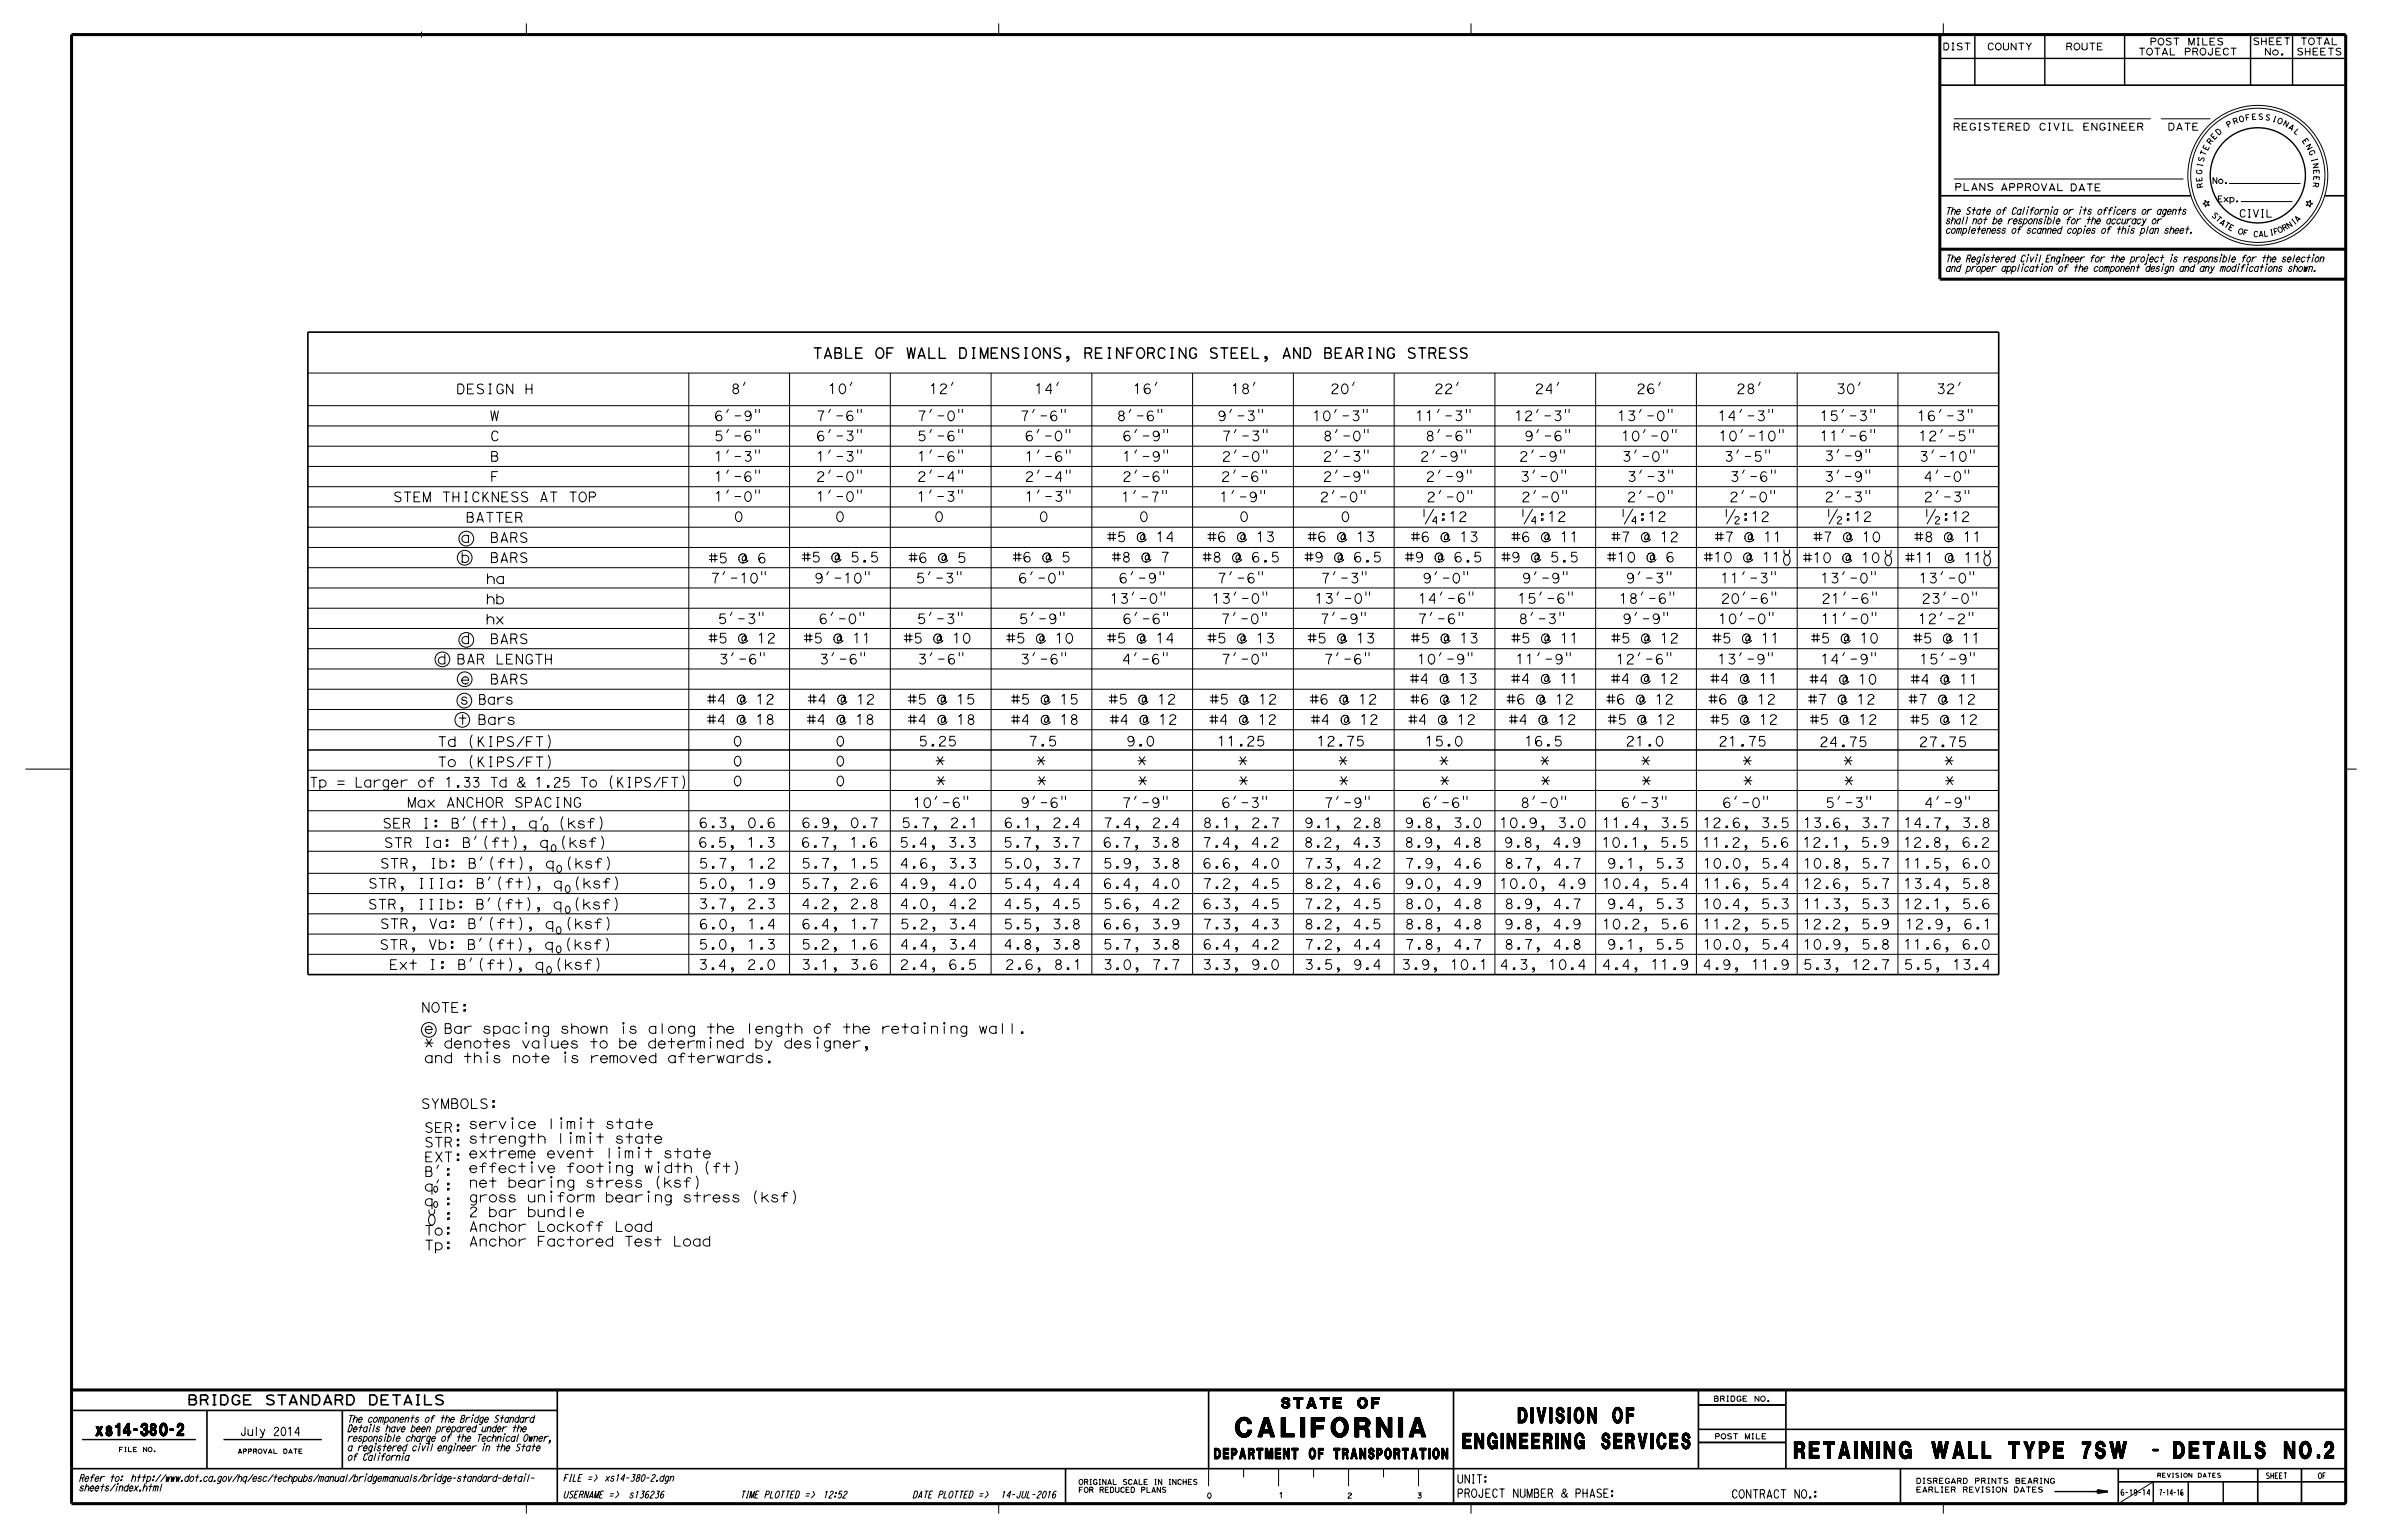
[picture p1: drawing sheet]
<svg xmlns="http://www.w3.org/2000/svg" width="432mm" height="279mm" viewBox="0 0 432 279" stroke-linecap="round" stroke-linejoin="round" font-family="sans-serif">
<defs><g id="words">
<text font-size="3.5" x="223.9" y="260.5">CALIFORNIA</text>
<text font-size="3" x="325.3" y="264.4">RETAINING WALL TYPE 7SW - DETAILS NO.2</text>
<g font-size="2.8">
<text x="265.2" y="262.7">ENGINEERING SERVICES</text>
<text x="275.2" y="258">DIVISION OF</text>
</g>
<text font-size="2.2" x="17.3" y="260.3">xs14-380-2</text>
<g font-size="1.9">
<text x="147.2" y="65">TABLE OF WALL DIMENSIONS, REINFORCING STEEL, AND BEARING STRESS</text>
<text x="232.3" y="255.3">STATE OF</text>
<text x="220.1" y="264.5">DEPARTMENT OF TRANSPORTATION</text>
</g>
<g font-size="1.8">
<text x="82.7" y="71.4">DESIGN H</text>
<text x="132.4" y="71.4">8’</text>
<text x="150" y="71.4">10’</text>
<text x="168.4" y="71.4">12’</text>
<text x="187.5" y="71.4">14’</text>
<text x="205.3" y="71.4">16’</text>
<text x="223.1" y="71.4">18’</text>
<text x="241.1" y="71.4">20’</text>
<text x="260" y="71.4">22’</text>
<text x="278.2" y="71.4">24’</text>
<text x="296.6" y="71.4">26’</text>
<text x="314.7" y="71.4">28’</text>
<text x="332.8" y="71.4">30’</text>
<text x="351" y="71.4">32’</text>
<text x="88.8" y="76.3">W</text>
<text x="129.4" y="76.3">6’-9&quot;</text>
<text x="147.9" y="76.3">7’-6&quot;</text>
<text x="166.2" y="76.3">7’-0&quot;</text>
<text x="184.9" y="76.3">7’-6&quot;</text>
<text x="202.4" y="76.3">8’-6&quot;</text>
<text x="220.6" y="76.3">9’-3&quot;</text>
<text x="237.9" y="76.3">10’-3&quot;</text>
<text x="256.5" y="76.3">11’-3&quot;</text>
<text x="274.5" y="76.3">12’-3&quot;</text>
<text x="293.1" y="76.3">13’-0&quot;</text>
<text x="311.3" y="76.3">14’-3&quot;</text>
<text x="329.8" y="76.3">15’-3&quot;</text>
<text x="347.5" y="76.3">16’-3&quot;</text>
<text x="88.8" y="83.6">B</text>
<text x="88.8" y="79.9">C</text>
<text x="129.4" y="79.9">5’-6&quot;</text>
<text x="129.4" y="83.6">1’-3&quot;</text>
<text x="147.9" y="79.9">6’-3&quot;</text>
<text x="147.9" y="83.6">1’-3&quot;</text>
<text x="166.2" y="79.9">5’-6&quot;</text>
<text x="166.2" y="83.6">1’-6&quot;</text>
<text x="185.7" y="79.9">6’-0&quot;</text>
<text x="185.7" y="83.6">1’-6&quot;</text>
<text x="203.4" y="83.6">1’-9&quot;</text>
<text x="203.4" y="79.9">6’-9&quot;</text>
<text x="221.4" y="79.9">7’-3&quot;</text>
<text x="221.4" y="83.6">2’-0&quot;</text>
<text x="239.8" y="79.9">8’-0&quot;</text>
<text x="239.8" y="83.6">2’-3&quot;</text>
<text x="257.4" y="83.6">2’-9&quot;</text>
<text x="258.3" y="79.9">8’-6&quot;</text>
<text x="275.3" y="83.6">2’-9&quot;</text>
<text x="276.3" y="79.9">9’-6&quot;</text>
<text x="293.8" y="79.9">10’-0&quot;</text>
<text x="294" y="83.6">3’-0&quot;</text>
<text x="311.5" y="79.9">10’-10&quot;</text>
<text x="312.5" y="83.6">3’-5&quot;</text>
<text x="329.8" y="79.9">11’-6&quot;</text>
<text x="330.7" y="83.5">3’-9&quot;</text>
<text x="347.7" y="79.9">12’-5&quot;</text>
<text x="347.9" y="83.6">3’-10&quot;</text>
<text x="88.8" y="87.3">F</text>
<text x="129.4" y="87.3">1’-6&quot;</text>
<text x="147.9" y="87.3">2’-0&quot;</text>
<text x="166.2" y="87.3">2’-4&quot;</text>
<text x="185.7" y="87.3">2’-4&quot;</text>
<text x="203.4" y="87.3">2’-6&quot;</text>
<text x="221.3" y="87.3">2’-6&quot;</text>
<text x="239.8" y="87.3">2’-9&quot;</text>
<text x="258.4" y="87.3">2’-9&quot;</text>
<text x="275.6" y="87.3">3’-0&quot;</text>
<text x="294.9" y="87.3">3’-3&quot;</text>
<text x="313.6" y="87.3">3’-6&quot;</text>
<text x="330.7" y="87.3">3’-9&quot;</text>
<text x="348.7" y="87.3">4’-0&quot;</text>
<text x="71.2" y="91">STEM THICKNESS AT TOP</text>
<text x="84.4" y="94.7">BATTER</text>
<text x="129.4" y="90.9">1’-0&quot;</text>
<text x="133" y="94.6">0</text>
<text x="147.9" y="90.9">1’-0&quot;</text>
<text x="151.4" y="94.6">0</text>
<text x="166.2" y="90.9">1’-3&quot;</text>
<text x="169.3" y="94.6">0</text>
<text x="185.7" y="90.9">1’-3&quot;</text>
<text x="188.3" y="94.6">0</text>
<text x="203.2" y="91">1’-7&quot;</text>
<text x="206.5" y="94.6">0</text>
<text x="221" y="91">1’-9&quot;</text>
<text x="224.6" y="94.6">0</text>
<text x="239.2" y="91">2’-0&quot;</text>
<text x="243" y="94.6">0</text>
<text x="258.5" y="91">2’-0&quot;</text>
<text x="275.7" y="91">2’-0&quot;</text>
<text x="294.9" y="91">2’-0&quot;</text>
<text x="313.4" y="91">2’-0&quot;</text>
<text x="330.7" y="91">2’-3&quot;</text>
<text x="348.7" y="91">2’-3&quot;</text>
<text x="83.5" y="98.4">a</text>
<text x="83.5" y="102">b</text>
<text x="86.8" y="98.4">BARS</text>
<text x="86.9" y="102">BARS</text>
<text x="145.3" y="101.9">#5 @ 5.5</text>
<text x="183.5" y="101.9">#6 @ 5</text>
<text x="200.6" y="98.2">#5 @ 14</text>
<text x="201.5" y="101.9">#8 @ 7</text>
<text x="217.9" y="101.9">#8 @ 6.5</text>
<text x="218.8" y="98.2">#6 @ 13</text>
<text x="236.4" y="101.9">#9 @ 6.5</text>
<text x="237" y="98.2">#6 @ 13</text>
<text x="254.6" y="101.9">#9 @ 6.5</text>
<text x="255.7" y="98.2">#6 @ 13</text>
<text x="272.1" y="101.9">#9 @ 5.5</text>
<text x="273.9" y="98.2">#6 @ 11</text>
<text x="291.3" y="101.9">#10 @ 6</text>
<text x="292" y="98.2">#7 @ 12</text>
<text x="308.8" y="101.9">#10 @ 11</text>
<text x="310.8" y="98.2">#7 @ 11</text>
<text x="326.8" y="102">#10 @ 10</text>
<text x="328.7" y="98.2">#7 @ 10</text>
<text x="345.4" y="102">#11 @ 11</text>
<text x="347" y="98.2">#8 @ 11</text>
<text x="88" y="105.8">ha</text>
<text x="128.4" y="102.1">#5 @ 6</text>
<text x="128.7" y="105.7">7’-10&quot;</text>
<text x="147.6" y="105.7">9’-10&quot;</text>
<text x="164.7" y="102">#6 @ 5</text>
<text x="166" y="105.7">5’-3&quot;</text>
<text x="184.5" y="105.7">6’-0&quot;</text>
<text x="202.7" y="105.7">6’-9&quot;</text>
<text x="220.6" y="105.7">7’-6&quot;</text>
<text x="239.4" y="105.7">7’-3&quot;</text>
<text x="257.8" y="105.7">9’-0&quot;</text>
<text x="275.8" y="105.7">9’-9&quot;</text>
<text x="294.7" y="105.7">9’-3&quot;</text>
<text x="311.1" y="105.7">11’-3&quot;</text>
<text x="329.9" y="105.7">13’-0&quot;</text>
<text x="347.8" y="105.7">13’-0&quot;</text>
<text x="88" y="113.2">hx</text>
<text x="88" y="109.5">hb</text>
<text x="130.1" y="113.1">5’-3&quot;</text>
<text x="148.3" y="113.1">6’-0&quot;</text>
<text x="166.2" y="113.1">5’-3&quot;</text>
<text x="184.6" y="113.1">5’-9&quot;</text>
<text x="201.2" y="109.4">13’-0&quot;</text>
<text x="203.4" y="113.1">6’-6&quot;</text>
<text x="219.6" y="109.4">13’-0&quot;</text>
<text x="221.3" y="113.1">7’-0&quot;</text>
<text x="238.3" y="109.4">13’-0&quot;</text>
<text x="239.3" y="113.1">7’-9&quot;</text>
<text x="256.9" y="113.1">7’-6&quot;</text>
<text x="257" y="109.4">14’-6&quot;</text>
<text x="275" y="109.4">15’-6&quot;</text>
<text x="275.2" y="113.1">8’-3&quot;</text>
<text x="293.4" y="109.4">18’-6&quot;</text>
<text x="294.1" y="113.1">9’-9&quot;</text>
<text x="311.4" y="113.1">10’-0&quot;</text>
<text x="311.9" y="109.4">20’-6&quot;</text>
<text x="330.1" y="113.1">11’-0&quot;</text>
<text x="330.1" y="109.4">21’-6&quot;</text>
<text x="347.6" y="113.1">12’-2&quot;</text>
<text x="348.3" y="109.4">23’-0&quot;</text>
<text x="83.5" y="116.7">d</text>
<text x="86.9" y="116.7">BARS</text>
<text x="128.4" y="116.6">#5 @ 12</text>
<text x="145.7" y="116.6">#5 @ 11</text>
<text x="163.8" y="116.6">#5 @ 10</text>
<text x="182.4" y="116.6">#5 @ 10</text>
<text x="200.6" y="116.6">#5 @ 14</text>
<text x="218.8" y="116.6">#5 @ 13</text>
<text x="237" y="116.6">#5 @ 13</text>
<text x="255.7" y="116.6">#5 @ 13</text>
<text x="273.9" y="116.6">#5 @ 11</text>
<text x="292" y="116.6">#5 @ 12</text>
<text x="310.4" y="116.6">#5 @ 11</text>
<text x="328.3" y="116.6">#5 @ 10</text>
<text x="346.8" y="116.6">#5 @ 11</text>
<text x="79.2" y="120.4">d BAR LENGTH</text>
<text x="83.5" y="124">e</text>
<text x="86.8" y="124">BARS</text>
<text x="130.3" y="120.4">3’-6&quot;</text>
<text x="148.5" y="120.4">3’-6&quot;</text>
<text x="166.3" y="120.4">3’-6&quot;</text>
<text x="184.9" y="120.4">3’-6&quot;</text>
<text x="203.3" y="120.4">4’-6&quot;</text>
<text x="221.3" y="120.4">7’-0&quot;</text>
<text x="240" y="120.4">7’-6&quot;</text>
<text x="255.6" y="123.9">#4 @ 13</text>
<text x="256.8" y="120.4">10’-9&quot;</text>
<text x="273.9" y="123.9">#4 @ 11</text>
<text x="274.7" y="120.4">11’-9&quot;</text>
<text x="292" y="123.9">#4 @ 12</text>
<text x="292.9" y="120.4">12’-6&quot;</text>
<text x="310" y="123.9">#4 @ 11</text>
<text x="311.3" y="120.4">13’-9&quot;</text>
<text x="328" y="124">#4 @ 10</text>
<text x="330" y="120.4">14’-9&quot;</text>
<text x="346.3" y="124">#4 @ 11</text>
<text x="347.9" y="120.4">15’-9&quot;</text>
<text x="83" y="131.4">t Bars</text>
<text x="83.4" y="127.7">s Bars</text>
<text x="128.1" y="131.3">#4 @ 18</text>
<text x="128.1" y="127.7">#4 @ 12</text>
<text x="146.2" y="131.3">#4 @ 18</text>
<text x="146.4" y="127.7">#4 @ 12</text>
<text x="164.5" y="127.7">#5 @ 15</text>
<text x="164.5" y="131.3">#4 @ 18</text>
<text x="183.2" y="127.7">#5 @ 15</text>
<text x="183.2" y="131.3">#4 @ 18</text>
<text x="200.9" y="127.7">#5 @ 12</text>
<text x="201.2" y="131.3">#4 @ 12</text>
<text x="219.2" y="131.3">#4 @ 12</text>
<text x="219.2" y="127.7">#5 @ 12</text>
<text x="237.4" y="127.7">#6 @ 12</text>
<text x="237.6" y="131.3">#4 @ 12</text>
<text x="255.2" y="131.3">#4 @ 12</text>
<text x="255.6" y="127.7">#6 @ 12</text>
<text x="273" y="127.7">#6 @ 12</text>
<text x="273.5" y="131.3">#4 @ 12</text>
<text x="291.1" y="127.7">#6 @ 12</text>
<text x="291.4" y="131.3">#5 @ 12</text>
<text x="309.7" y="127.7">#6 @ 12</text>
<text x="310" y="131.3">#5 @ 12</text>
<text x="327.7" y="127.7">#7 @ 12</text>
<text x="328.1" y="131.3">#5 @ 12</text>
<text x="345.9" y="127.7">#7 @ 12</text>
<text x="346.3" y="131.3">#5 @ 12</text>
<text x="79.3" y="135.4">Td (KIPS/FT)</text>
<text x="132.8" y="135.3">0</text>
<text x="151.4" y="135.3">0</text>
<text x="166.4" y="135.3">5.25</text>
<text x="186.4" y="135.3">7.5</text>
<text x="204.1" y="135.3">9.0</text>
<text x="220.6" y="135.3">11.25</text>
<text x="238.6" y="135.3">12.75</text>
<text x="258.2" y="135.3">15.0</text>
<text x="276.3" y="135.3">16.5</text>
<text x="294.6" y="135.3">21.0</text>
<text x="311.5" y="135.3">21.75</text>
<text x="329.8" y="135.4">24.75</text>
<text x="347.8" y="135.4">27.75</text>
<text x="56.1" y="142.7">Tp = Larger of 1.33 Td &amp; 1.25 To (KIPS/FT)</text>
<text x="79.3" y="139">To (KIPS/FT)</text>
<text x="132.8" y="138.9">0</text>
<text x="132.8" y="142.5">0</text>
<text x="151.4" y="138.9">0</text>
<text x="151.4" y="142.5">0</text>
<text x="169.5" y="138.9">*</text>
<text x="169.7" y="142.5">*</text>
<text x="187.8" y="138.9">*</text>
<text x="187.9" y="142.5">*</text>
<text x="206.1" y="138.9">*</text>
<text x="206.2" y="142.5">*</text>
<text x="224.4" y="138.9">*</text>
<text x="224.5" y="142.5">*</text>
<text x="242.6" y="138.9">*</text>
<text x="242.7" y="142.5">*</text>
<text x="260.9" y="138.9">*</text>
<text x="261" y="142.5">*</text>
<text x="279.2" y="138.9">*</text>
<text x="279.3" y="142.5">*</text>
<text x="297.4" y="138.9">*</text>
<text x="297.6" y="142.5">*</text>
<text x="315.9" y="138.9">*</text>
<text x="316" y="142.5">*</text>
<text x="334.1" y="138.9">*</text>
<text x="334.3" y="142.5">*</text>
<text x="352.4" y="138.9">*</text>
<text x="352.6" y="142.5">*</text>
<text x="73.8" y="146.4">Max ANCHOR SPACING</text>
<text x="165.4" y="146.4">10’-6&quot;</text>
<text x="184.9" y="146.4">9’-6&quot;</text>
<text x="203.3" y="146.4">7’-9&quot;</text>
<text x="221.3" y="146.4">6’-3&quot;</text>
<text x="240" y="146.4">7’-9&quot;</text>
<text x="257.7" y="146.4">6’-6&quot;</text>
<text x="275.5" y="146.4">8’-0&quot;</text>
<text x="293.8" y="146.4">6’-3&quot;</text>
<text x="312.2" y="146.4">6’-0&quot;</text>
<text x="330.8" y="146.4">5’-3&quot;</text>
<text x="348.8" y="146.4">4’-9&quot;</text>
<text x="69.3" y="150.2">SER I: B’(ft), q’ (ksf)</text>
<text x="69.6" y="153.7">STR Ia: B’(ft), q (ksf)</text>
<text x="126.5" y="153.6">6.5, 1.3</text>
<text x="126.6" y="150.1">6.3, 0.6</text>
<text x="145.2" y="153.6">6.7, 1.6</text>
<text x="145.2" y="150.1">6.9, 0.7</text>
<text x="163" y="153.6">5.4, 3.3</text>
<text x="163.4" y="150.1">5.7, 2.1</text>
<text x="181.8" y="153.6">5.7, 3.7</text>
<text x="181.9" y="150.1">6.1, 2.4</text>
<text x="199.8" y="153.6">6.7, 3.8</text>
<text x="200" y="150.1">7.4, 2.4</text>
<text x="217.9" y="153.6">7.4, 4.2</text>
<text x="218" y="150.1">8.1, 2.7</text>
<text x="236.3" y="153.6">8.2, 4.3</text>
<text x="236.4" y="150.1">9.1, 2.8</text>
<text x="254.5" y="153.6">8.9, 4.8</text>
<text x="254.6" y="150.1">9.8, 3.0</text>
<text x="271.7" y="150.1">10.9, 3.0</text>
<text x="272.6" y="153.6">9.8, 4.9</text>
<text x="290.3" y="153.6">10.1, 5.5</text>
<text x="290.4" y="150.1">11.4, 3.5</text>
<text x="308.5" y="153.6">11.2, 5.6</text>
<text x="308.6" y="150.1">12.6, 3.5</text>
<text x="326.7" y="153.6">12.1, 5.9</text>
<text x="326.8" y="150.1">13.6, 3.7</text>
<text x="345" y="153.6">12.8, 6.2</text>
<text x="345" y="150.1">14.7, 3.8</text>
<text x="66.7" y="161.1">STR, IIIa: B’(ft), q (ksf)</text>
<text x="68.9" y="157.4">STR, Ib: B’(ft), q (ksf)</text>
<text x="126.6" y="161.1">5.0, 1.9</text>
<text x="126.6" y="157.4">5.7, 1.2</text>
<text x="145.2" y="157.4">5.7, 1.5</text>
<text x="145.2" y="161.1">5.7, 2.6</text>
<text x="163" y="161.1">4.9, 4.0</text>
<text x="163.1" y="157.4">4.6, 3.3</text>
<text x="181.9" y="157.4">5.0, 3.7</text>
<text x="181.9" y="161.1">5.4, 4.4</text>
<text x="199.9" y="161.1">6.4, 4.0</text>
<text x="199.9" y="157.4">5.9, 3.8</text>
<text x="217.9" y="157.4">6.6, 4.0</text>
<text x="217.9" y="161.1">7.2, 4.5</text>
<text x="236.4" y="161.1">8.2, 4.6</text>
<text x="236.4" y="157.4">7.3, 4.2</text>
<text x="254.6" y="161.1">9.0, 4.9</text>
<text x="254.6" y="157.4">7.9, 4.6</text>
<text x="271.8" y="161.1">10.0, 4.9</text>
<text x="272.7" y="157.4">8.7, 4.7</text>
<text x="290.4" y="161.1">10.4, 5.4</text>
<text x="291.3" y="157.4">9.1, 5.3</text>
<text x="308.7" y="157.4">10.0, 5.4</text>
<text x="308.7" y="161.1">11.6, 5.4</text>
<text x="326.8" y="157.4">10.8, 5.7</text>
<text x="326.8" y="161.1">12.6, 5.7</text>
<text x="345" y="157.4">11.5, 6.0</text>
<text x="345" y="161.1">13.4, 5.8</text>
<text x="66.7" y="164.8">STR, IIIb: B’(ft), q (ksf)</text>
<text x="126.6" y="164.8">3.7, 2.3</text>
<text x="145.2" y="164.8">4.2, 2.8</text>
<text x="163.1" y="164.8">4.0, 4.2</text>
<text x="181.9" y="164.8">4.5, 4.5</text>
<text x="199.9" y="164.8">5.6, 4.2</text>
<text x="217.9" y="164.8">6.3, 4.5</text>
<text x="236.4" y="164.8">7.2, 4.5</text>
<text x="254.6" y="164.8">8.0, 4.8</text>
<text x="272.7" y="164.8">8.9, 4.7</text>
<text x="291.3" y="164.8">9.4, 5.3</text>
<text x="308.6" y="164.8">10.4, 5.3</text>
<text x="326.8" y="164.8">11.3, 5.3</text>
<text x="345" y="164.8">12.1, 5.6</text>
<text x="68.8" y="172.1">STR, Vb: B’(ft), q (ksf)</text>
<text x="68.9" y="168.4">STR, Va: B’(ft), q (ksf)</text>
<text x="126.6" y="172.1">5.0, 1.3</text>
<text x="126.6" y="168.4">6.0, 1.4</text>
<text x="145.2" y="172.1">5.2, 1.6</text>
<text x="145.2" y="168.4">6.4, 1.7</text>
<text x="163.1" y="168.4">5.2, 3.4</text>
<text x="163.1" y="172.1">4.4, 3.4</text>
<text x="181.9" y="168.4">5.5, 3.8</text>
<text x="181.9" y="172.1">4.8, 3.8</text>
<text x="199.9" y="168.4">6.6, 3.9</text>
<text x="199.9" y="172.1">5.7, 3.8</text>
<text x="217.9" y="168.4">7.3, 4.3</text>
<text x="218" y="172.1">6.4, 4.2</text>
<text x="236.4" y="168.4">8.2, 4.5</text>
<text x="236.4" y="172.1">7.2, 4.4</text>
<text x="254.6" y="168.4">8.8, 4.8</text>
<text x="254.6" y="172.1">7.8, 4.7</text>
<text x="272.6" y="168.4">9.8, 4.9</text>
<text x="272.6" y="172.1">8.7, 4.8</text>
<text x="290.4" y="168.4">10.2, 5.6</text>
<text x="291.2" y="172.1">9.1, 5.5</text>
<text x="308.6" y="168.4">11.2, 5.5</text>
<text x="308.7" y="172.1">10.0, 5.4</text>
<text x="326.8" y="168.4">12.2, 5.9</text>
<text x="326.8" y="172.1">10.9, 5.8</text>
<text x="345" y="172.1">11.6, 6.0</text>
<text x="345.3" y="168.4">12.9, 6.1</text>
<text x="70.5" y="175.8">Ext I: B’(ft), q (ksf)</text>
<text x="126.6" y="175.8">3.4, 2.0</text>
<text x="145.2" y="175.8">3.1, 3.6</text>
<text x="163.1" y="175.8">2.4, 6.5</text>
<text x="182.2" y="175.8">2.6, 8.1</text>
<text x="199.9" y="175.8">3.0, 7.7</text>
<text x="217.9" y="175.8">3.3, 9.0</text>
<text x="236.4" y="175.8">3.5, 9.4</text>
<text x="254" y="175.8">3.9, 10.1</text>
<text x="271.8" y="175.8">4.3, 10.4</text>
<text x="290.4" y="175.8">4.4, 11.9</text>
<text x="308.6" y="175.8">4.9, 11.9</text>
<text x="326.8" y="175.8">5.3, 12.7</text>
<text x="345.1" y="175.8">5.5, 13.4</text>
<text x="76.3" y="183.6">NOTE:</text>
<text x="73" y="190">* denotes values to be determined by designer,</text>
<text x="73.1" y="187.4">e Bar spacing shown is along the length of the retaining wall.</text>
<text x="73.2" y="192.7">and this note is removed afterwards.</text>
<text x="76.3" y="201">SYMBOLS:</text>
<text x="76.9" y="208">STR:</text>
<text x="76.9" y="205.3">SER:</text>
<text x="85" y="210">extreme event limit state</text>
<text x="85" y="207.3">strength limit state</text>
<text x="85" y="204.6">service limit state</text>
<text x="76.9" y="216">q’:</text>
<text x="76.9" y="213.3">B’:</text>
<text x="76.9" y="210.7">EXT:</text>
<text x="85" y="215.3">net bearing stress (ksf)</text>
<text x="85" y="212.6">effective footing width (ft)</text>
<text x="76.9" y="218.6">q</text>
<text x="85" y="220.6">2 bar bundle</text>
<text x="85" y="218">gross uniform bearing stress (ksf)</text>
<text x="76.9" y="226.6">Tp:</text>
<text x="76.9" y="224">To:</text>
<text x="85" y="225.9">Anchor Factored Test Load</text>
<text x="85" y="223.3">Anchor Lockoff Load</text>
<text x="33.9" y="254.7">BRIDGE STANDARD DETAILS</text>
</g>
<g font-size="1.5">
<text x="43.5" y="260.3">July 2014</text>
<text x="264.1" y="268.9">UNIT:</text>
<text x="264.1" y="271.5">PROJECT NUMBER &amp; PHASE:</text>
<text x="313.8" y="271.6">CONTRACT NO.:</text>
</g>
<text font-size="1.4" x="405.9" y="39.4">CIVIL</text>
<g font-size="1.3">
<text x="354" y="23.6">REGISTERED CIVIL ENGINEER</text>
<text x="392.9" y="23.6">DATE</text>
<text x="354.3" y="34.5">PLANS</text>
<text x="362.6" y="34.6">APPROVAL</text>
<text x="375.2" y="34.6">DATE</text>
<text x="352.6" y="40.6">shall not be responsible for the accuracy or</text>
<text x="352.6" y="38.9">The State of California or its officers or agents</text>
<text x="352.6" y="47.5">The Registered Civil Engineer for the project is responsible for the selection</text>
<text x="352.6" y="42.3">completeness of scanned copies of this plan sheet.</text>
<text x="352.6" y="49.2">and proper application of the component design and any modifications shown.</text>
<text x="98.2" y="150.8">0</text>
<text x="99.7" y="154.4">0</text>
<text x="100.7" y="158.2">0</text>
<text x="102.3" y="161.8">0</text>
<text x="102.3" y="165.6">0</text>
<text x="100.6" y="169.3">0</text>
<text x="100.6" y="172.8">0</text>
<text x="98.9" y="176.5">0</text>
<text x="62.9" y="257.9">The components of the Bridge Standard</text>
<text x="62.9" y="263.1">a registered civil engineer in the State</text>
<text x="62.9" y="261.4">responsible charge of the Technical Owner,</text>
<text x="62.9" y="259.6">Details have been prepared under the</text>
<text x="14.3" y="268.6">Refer to:</text>
<text x="22.9" y="268.6">http://www.dot.ca.gov/hq/esc/techpubs/manual/bridgemanuals/bridge-standard-detail-</text>
<text x="62.9" y="264.8">of California</text>
<text x="102" y="268.6">FILE =&gt;</text>
<text x="109.5" y="268.6">xs14-380-2.dgn</text>
<text x="14.3" y="270.4">sheets/index.html</text>
<text x="102" y="271.6">USERNAME =&gt;</text>
<text x="113.9" y="271.6">s136236</text>
<text x="134.1" y="271.6">TIME PLOTTED =&gt;</text>
<text x="149.1" y="271.6">12:52</text>
<text x="165.4" y="271.6">DATE PLOTTED =&gt;</text>
<text x="181.3" y="271.6">14-JUL-2016</text>
</g>
<g font-size="1.2">
<text x="352.1" y="9.1">DIST</text>
<text x="360.2" y="9.1">COUNTY</text>
<text x="374.4" y="9.1">ROUTE</text>
<text x="387.6" y="10">TOTAL PROJECT</text>
<text x="389.7" y="8.2">POST MILES</text>
<text x="408.3" y="8.1">SHEET</text>
<text x="410.4" y="10">No.</text>
<text x="416.3" y="10">SHEETS</text>
<text x="416.9" y="8.1">TOTAL</text>
</g>
<g font-size="1.1">
<text x="401" y="33.3">No.</text>
<text x="401.9" y="36.6">Exp.</text>
<text x="78.4" y="216.1">0</text>
<text x="78.4" y="218.9">0</text>
<text x="410.7" y="268.1">SHEET</text>
<text x="420.2" y="268.1">OF</text>
<text x="384.4" y="271.1">6-19-14</text>
<text x="391.3" y="271.1">7-14-16</text>
</g>
<g font-size="1">
<text x="403.9" y="23.2" transform="rotate(-31 403.9 23.2)">P</text>
<text x="405" y="22.6" transform="rotate(-20 405 22.6)">R</text>
<text x="406" y="22.2" transform="rotate(-15 406 22.2)">O</text>
<text x="407.1" y="21.9" transform="rotate(-10 407.1 21.9)">F</text>
<text x="408.2" y="21.7" transform="rotate(-4 408.2 21.7)">E</text>
<text x="409.3" y="21.7" transform="rotate(1 409.3 21.7)">S</text>
<text x="410.5" y="21.7" transform="rotate(12 410.5 21.7)">S</text>
<text x="411.8" y="22" transform="rotate(17 411.8 22)">I</text>
<text x="412.7" y="22.2" transform="rotate(22 412.7 22.2)">O</text>
<text x="413.7" y="22.7" transform="rotate(28 413.7 22.7)">N</text>
<text x="414.7" y="23.2" transform="rotate(33 414.7 23.2)">A</text>
<text x="415.7" y="23.9" transform="rotate(44 415.7 23.9)">L</text>
<text x="399.4" y="29.5" transform="rotate(-74 399.4 29.5)">S</text>
<text x="399.7" y="28.4" transform="rotate(-69 399.7 28.4)">T</text>
<text x="400.2" y="27.4" transform="rotate(-63 400.2 27.4)">E</text>
<text x="400.7" y="26.3" transform="rotate(-53 400.7 26.3)">R</text>
<text x="401.4" y="25.4" transform="rotate(-47 401.4 25.4)">E</text>
<text x="402.1" y="24.6" transform="rotate(-42 402.1 24.6)">D</text>
<text x="417.3" y="25.5" transform="rotate(55 417.3 25.5)">E</text>
<text x="417.9" y="26.4" transform="rotate(60 417.9 26.4)">N</text>
<text x="418.4" y="27.4" transform="rotate(65 418.4 27.4)">G</text>
<text x="419" y="28.8" transform="rotate(76 419 28.8)">I</text>
<text x="419.2" y="29.6" transform="rotate(81 419.2 29.6)">N</text>
<text x="399.1" y="31.7" transform="rotate(-85 399.1 31.7)">G</text>
<text x="399.2" y="32.9" transform="rotate(-96 399.2 32.9)">E</text>
<text x="399.2" y="30.4" transform="rotate(-79 399.2 30.4)">I</text>
<text x="399.4" y="34" transform="rotate(-101 399.4 34)">R</text>
<text x="419.4" y="33" transform="rotate(98 419.4 33)">R</text>
<text x="419.4" y="30.7" transform="rotate(87 419.4 30.7)">E</text>
<text x="419.4" y="31.9" transform="rotate(92 419.4 31.9)">E</text>
<text x="400.8" y="39.1" transform="rotate(46 400.8 39.1)">S</text>
<text x="401.5" y="39.8" transform="rotate(41 401.5 39.8)">T</text>
<text x="402.2" y="40.4" transform="rotate(37 402.2 40.4)">A</text>
<text x="403" y="41" transform="rotate(32 403 41)">T</text>
<text x="403.8" y="41.5" transform="rotate(27 403.8 41.5)">E</text>
<text x="414" y="41.9" transform="rotate(-29 414 41.9)">R</text>
<text x="414.9" y="41.5" transform="rotate(-34 414.9 41.5)">N</text>
<text x="415.9" y="40.8" transform="rotate(-38 415.9 40.8)">I</text>
<text x="416.4" y="40.4" transform="rotate(-43 416.4 40.4)">A</text>
<text x="405.6" y="42.3" transform="rotate(18 405.6 42.3)">O</text>
<text x="406.5" y="42.6" transform="rotate(13 406.5 42.6)">F</text>
<text x="408.4" y="42.9" transform="rotate(4 408.4 42.9)">C</text>
<text x="409.4" y="42.9" transform="rotate(-1 409.4 42.9)">A</text>
<text x="410.4" y="42.9" transform="rotate(-6 410.4 42.9)">L</text>
<text x="411.5" y="42.7" transform="rotate(-10 411.5 42.7)">I</text>
<text x="412.3" y="42.5" transform="rotate(-15 412.3 42.5)">F</text>
<text x="413.1" y="42.3" transform="rotate(-24 413.1 42.3)">O</text>
<text x="310.6" y="254.1">BRIDGE NO.</text>
<text x="310.8" y="260.9">POST MILE</text>
<text x="347.3" y="269">DISREGARD PRINTS BEARING</text>
<text x="347.3" y="270.6">EARLIER REVISION DATES</text>
</g>
<g font-size=".9">
<text x="195.5" y="269.2">ORIGINAL SCALE IN INCHES</text>
<text x="195.5" y="270.6">FOR REDUCED PLANS</text>
<text x="218.7" y="271.6">0</text>
<text x="231.8" y="271.6">1</text>
<text x="244.2" y="271.6">2</text>
<text x="256.9" y="271.6">3</text>
</g>
<g font-size=".8">
<text x="21.5" y="263.2">FILE NO.</text>
<text x="43" y="263.5">APPROVAL DATE</text>
<text x="391" y="267.9">REVISION DATES</text>
</g>
</g></defs>
<g fill="none" stroke="#000" stroke-width=".18">
<path d="M76.4 5.7v1.1M95.4 4.2v2.1M181 4.2v2.1M266.7 4.2v2.1M352.3 4.2v2.1M354.2 21.5h35.7M354.2 32.5h41.6M367.6 38l-.2 .9M370.8 39.7l-.2 .9M372 38l-.3 .9M377.2 38l-.2 .9M383.4 38l-.2 .9"/>
<path d="M391.7 21.5h9M399.7 36.3l.3 .4 .4-.2-.2 .4 .3 .4-.5-.2-.2 .4v-.4l-.5-.2 .4-.1zM404.1 33.3h12.9M406.2 36.6h9.4M418.1 36.5l.4 .2 .3-.4v.5l.4 .1-.4 .2v.4l-.3-.3-.4 .1 .3-.4zM359.6 46.6l-.2 .9M366.7 48.3l-.2 .9M367.6 46.6l-.2 .9M369.2 46.6l-.2 .9M370.1 48.3l-.2 .9M374 46.6l-.2 .9M377.9 41.4l-.2 .9"/>
<path d="M385.9 41.4l-.2 .9M389.4 46.6l-.4 1.2-.2 .1M392.1 48.3l-.2 .9M393.7 46.6l-.2 .9M402.6 46.6l-.2 .9M405.8 48.3l-.2 .9M407.4 48.3l-.2 .9M410.9 48.3l-.3 .9M419.3 46.6l-.2 .9M55.8 73.6h306.5M55.8 77.2h306.5M55.8 67.6h306.5"/>
<path d="M124.9 67.6v109.1M132 74.2l-.3 .6M132 77.9l-.3 .5M135.1 69.3l-.3 .6M137 74.2v.6M137 77.8v.7M137.6 74.2v.6M137.6 77.8v.7M143.1 67.6v109.1M150.5 74.2l-.3 .6M150.5 77.9l-.3 .5M154.4 69.3l-.3 .6"/>
<path d="M155.5 74.2v.6M155.5 77.8v.7M156.1 74.2v.6M156.1 77.8v.7M161.4 67.6v109.1M168.8 74.2l-.2 .6M168.8 77.9l-.2 .5M172.8 69.3l-.3 .6M173.8 74.2v.6M173.8 77.8v.7M174.4 74.2v.6M174.4 77.8v.7"/>
<path d="M179.7 67.6v109.1M187.5 74.2l-.3 .6M188.3 77.9l-.3 .5M191.9 69.3l-.3 .6M192.4 74.2v.6M193.1 74.2v.6M193.3 77.8v.7M193.9 77.8v.7M197.9 67.6v109.1M205 74.2l-.3 .6M206 77.9l-.3 .5M209.7 69.3l-.3 .6"/>
<path d="M209.9 74.2v.6M210.6 74.2v.6M211 77.8v.7M211.6 77.8v.7M216.2 67.6v109.1M223.2 74.2l-.3 .6M224.1 77.9l-.3 .5M227.5 69.3l-.3 .6M228.2 74.2v.6M228.8 74.2v.6M229 77.8v.7M229.7 77.8v.7"/>
<path d="M234.5 67.6v109.1M242.2 74.2l-.3 .6M242.4 77.9l-.3 .5M245.5 69.3l-.3 .6M247.2 74.2v.6M247.4 77.8v.7M247.8 74.2v.6M248 77.8v.7M252.7 67.6v109.1M260.9 74.2l-.3 .6M260.9 77.9l-.3 .5M264.3 69.3l-.3 .6"/>
<path d="M265.8 74.2v.6M265.9 77.8v.7M266.5 74.2v.6M266.5 77.8v.7M271 67.6v109.1M278.8 74.2l-.3 .6M278.9 77.9l-.3 .5M282.6 69.3l-.3 .6M283.8 74.2v.6M283.9 77.8v.7M284.4 74.2v.6M284.5 77.8v.7"/>
<path d="M289.3 67.6v109.1M297.5 74.2l-.3 .6M298.2 77.9l-.3 .5M301 69.3l-.3 .6M302.4 74.2v.6M303.1 74.2v.6M303.2 77.8v.7M303.8 77.8v.7M307.5 67.6v109.1M315.7 74.2l-.3 .6M315.9 77.9l-.3 .5M319.1 69.3l-.3 .6"/>
<path d="M320.7 74.2v.6M321.3 74.2v.6M322.6 77.8v.7M323.2 77.8v.7M325.8 67.6v109.1M334.2 74.2l-.3 .6M334.2 77.9l-.3 .5M337.2 69.3l-.3 .6M339.2 74.2v.6M339.2 77.8v.7M339.8 74.2v.6M339.8 77.8v.7"/>
<path d="M344.1 67.6v109.1M351.9 74.2l-.3 .6M352.1 77.9l-.3 .5M355.3 69.3l-.3 .6M356.8 74.2v.6M357.1 77.8v.7M357.5 74.2v.6M357.7 77.8v.7M55.8 80.9h306.5M55.8 84.6h306.5M55.8 88.2h306.5M55.8 99.3h306.5"/>
<path d="M55.8 91.9h306.5M55.8 95.6h306.5M132 81.6l-.3 .6M132 85.2l-.3 .6M132 88.8l-.3 .6M137 81.6v.6M137 85.2v.6M137 88.8v.6M137.6 81.6v.6M137.6 85.2v.6M137.6 88.8v.6M150.5 81.6l-.3 .6"/>
<path d="M150.5 85.2l-.3 .6M150.5 88.8l-.3 .6M155.5 81.6v.6M155.5 85.2v.6M155.5 88.8v.6M156.1 81.6v.6M156.1 85.2v.6M156.1 88.8v.6M168.8 88.8l-.3 .6M168.8 81.6l-.2 .6M168.8 85.2l-.2 .6M173.8 88.8v.6"/>
<path d="M173.8 81.6v.6M173.8 85.2v.6M174.4 88.8v.6M174.4 81.6v.6M174.4 85.2v.6M188.4 88.8l-.3 .6M188.4 81.6l-.3 .6M188.4 85.2l-.3 .6M193.3 88.8v.6M193.3 81.6v.6M193.3 85.2v.6M194 88.8v.6"/>
<path d="M194 81.6v.6M194 85.2v.6M205.8 88.9l-.3 .6M206 81.6l-.3 .6M206 85.2l-.3 .6M210.8 88.9v.6M211 81.6v.6M211 85.2v.6M211.4 88.9v.6M211.6 81.6v.6M211.6 85.2v.6M223.6 88.9l-.3 .6"/>
<path d="M223.9 85.2l-.3 .6M224.1 81.6l-.3 .6M228.6 88.9v.6M228.9 85.2v.6M229 81.6v.6M229.2 88.9v.6M229.5 85.2v.6M229.7 81.6v.6M241.8 88.9l-.3 .6M242.4 81.6l-.3 .6M242.4 85.2l-.3 .6M246.8 88.9v.6"/>
<path d="M247.4 81.6v.6M247.4 85.2v.6M247.4 88.9v.6M248 81.6v.6M248 85.2v.6M258.1 92.3v1.4M259.9 92.3l-1.5 2.7M260 81.6l-.3 .6M260.5 94.5h-.8l.6-.8 .1 1.3M261 85.2l-.2 .6M261.2 88.9l-.3 .6M261.5 94h.3v.3h-.3z"/>
<path d="M261.5 93.1h.3v.3h-.3zM263 93.1l.4-.3v1.8M264.7 93.2a.49 .49 0 0 1 .6-.4 .49 .49 0 0 1 .3 .7l-.7 .6-.2 .5h1M265 81.6v.6M265.6 81.6v.6M266 85.2v.6M266.1 88.9v.6M266.6 85.2v.6M266.8 88.9v.6M276.1 92.3v1.4M277.8 92.3l-1.5 2.7M278 81.6l-.3 .6"/>
<path d="M278.2 85.2l-.3 .6M278.3 88.9l-.2 .6M278.4 94.5h-.7l.5-.8 .1 1.3M279.4 94h.3v.3h-.3zM279.4 93.1h.3v.3h-.3zM280.9 93.1l.4-.3v1.8M282.6 93.2a.49 .49 0 0 1 .7-.4 .49 .49 0 0 1 .2 .7l-.7 .6-.2 .5h1M282.9 81.6v.6M283.1 85.2v.6M283.3 88.9v.6M283.6 81.6v.6M283.8 85.2v.6"/>
<path d="M283.9 88.9v.6M294.2 92.3v1.4M296 92.3l-1.5 2.7M296.6 94.5h-.8l.6-.8 .1 1.3M296.6 81.6l-.3 .6M297.5 88.9l-.3 .6M297.5 85.2l-.2 .6M297.6 94h.3v.3h-.3zM297.6 93.1h.3v.3h-.3zM299.1 93.1l.4-.3v1.8M300.8 93.2a.49 .49 0 0 1 .6-.4 .49 .49 0 0 1 .3 .7l-.7 .6-.2 .5h1M301.6 81.6v.6"/>
<path d="M302.2 81.6v.6M302.5 88.9v.6M302.5 85.2v.6M303.1 88.9v.6M303.1 85.2v.6M312.9 92.3v1.4M314.5 93.9a.37 .37 0 0 1 .5-.2 .37 .37 0 0 1 .2 .4l-.6 .7-.1 .2h.8M314.5 92.3l-1.5 2.7M315.1 81.6l-.3 .6M316.1 88.9l-.3 .6M316.2 85.2l-.3 .6M316.3 94h.3v.3h-.3z"/>
<path d="M316.3 93.1h.3v.3h-.3zM317.8 93.1l.4-.3v1.8M319.5 93.2a.49 .49 0 0 1 .6-.4 .49 .49 0 0 1 .3 .7l-.7 .6-.2 .5h1M320.1 81.6v.6M320.7 81.6v.6M321 88.9v.6M321.1 85.2v.6M321.7 88.9v.6M321.8 85.2v.6M324.4 99.6v.5a.51 .51 0 0 1-.5 .5 .51 .51 0 0 1-.5-.5v-.4M331.5 92.3v1.4M333.1 93.9a.37 .37 0 0 1 .4-.2 .37 .37 0 0 1 .3 .4l-.7 .7v.2h.7"/>
<path d="M333.1 92.3l-1.5 2.7M333.3 81.5l-.3 .6M333.3 85.2l-.3 .6M333.3 88.9l-.3 .6M334.9 94h.3v.3h-.3zM334.9 93.1h.3v.3h-.3zM336.4 93.1l.4-.3v1.8M338 93.2a.49 .49 0 0 1 .7-.4 .49 .49 0 0 1 .2 .7l-.6 .6-.3 .5h1.1M338.3 81.5v.6M338.3 85.2v.6M338.3 88.9v.6M338.9 81.5v.6"/>
<path d="M338.9 85.2v.6M338.9 88.9v.6M342.8 99.7v.5a.51 .51 0 0 1-.5 .5 .51 .51 0 0 1-.5-.5v-.4M349.3 92.3v1.4M350.5 81.6l-.3 .6M350.9 93.9a.37 .37 0 0 1 .4-.2 .37 .37 0 0 1 .3 .4l-.7 .7v.2h.7M350.9 92.3l-1.6 2.7M351.3 85.2l-.3 .6M351.3 88.9l-.3 .6M352.6 94h.3v.3h-.3zM352.6 93.1h.3v.3h-.3zM354.1 93.1l.5-.3v1.8"/>
<path d="M355.8 93.2a.49 .49 0 0 1 .7-.4 .49 .49 0 0 1 .2 .7l-.7 .6-.2 .5h1M356.2 85.2v.6M356.2 88.9v.6M356.9 85.2v.6M356.9 88.9v.6M357.2 81.6v.6M357.9 81.6v.6M360.7 99.7v.5a.51 .51 0 0 1-.5 .5 .51 .51 0 0 1-.5-.5v-.4M55.8 106.6h306.5M55.8 110.3h306.5M55.8 102.9h306.5M55.8 114h306.5"/>
<path d="M55.8 117.6h306.5M131.4 103.6l-.3 .6M132.7 111l-.3 .6M132.9 118.3l-.3 .6M137.7 111v.6M137.9 118.3v.6M138.1 103.6v.6M138.3 111v.6M138.5 118.3v.6M138.7 103.6v.6M150.2 103.6l-.3 .6M151 111l-.3 .6"/>
<path d="M151.1 118.3l-.3 .6M155.9 111v.6M156.1 118.3v.6M156.6 111v.6M156.7 118.3v.6M156.9 103.6v.6M157.5 103.6v.6M168.6 103.6l-.3 .6M168.8 111l-.3 .6M168.9 118.3l-.3 .6M173.6 103.6v.6M173.7 111v.6"/>
<path d="M173.9 118.3v.6M174.2 103.6v.6M174.4 111v.6M174.5 118.3v.6M187.1 103.6l-.3 .6M187.3 111l-.3 .6M187.5 118.3l-.3 .6M192.1 103.6v.6M192.2 111v.6M192.5 118.3v.6M192.7 103.6v.6M192.9 111v.6"/>
<path d="M193.1 118.3v.6M205.3 103.6l-.3 .6M205.5 107.3l-.3 .6M206 118.3l-.3 .6M206 111l-.3 .6M210.3 103.6v.6M210.5 107.3v.6M210.9 118.3v.6M210.9 103.6v.6M211 111v.6M211.1 107.3v.6M211.6 118.3v.6"/>
<path d="M211.6 111v.6M223.2 103.6l-.3 .6M223.9 111l-.3 .6M224 118.3l-.3 .6M224 107.3l-.3 .6M228.2 103.6v.6M228.8 103.6v.6M228.9 111v.6M228.9 118.3v.6M229 107.3v.6M229.5 111v.6M229.6 118.3v.6"/>
<path d="M229.6 107.3v.6M241.9 111l-.3 .6M242 103.6l-.3 .6M242.6 118.3l-.3 .6M242.7 107.3l-.3 .6M246.8 111v.6M247 103.6v.6M247.5 111v.6M247.5 118.3v.6M247.6 103.6v.6M247.6 107.3v.6M248.2 118.3v.6"/>
<path d="M248.3 107.3v.6M259.6 111l-.3 .6M260.4 103.6l-.3 .6M261.2 118.3l-.3 .6M261.4 107.3l-.3 .6M264.5 111v.6M265.2 111v.6M265.4 103.6v.6M266 103.6v.6M266.2 118.3v.6M266.4 107.3v.6M266.8 118.3v.6"/>
<path d="M267 107.3v.6M277.8 111l-.3 .6M278.4 103.6l-.2 .6M279 118.3l-.2 .6M279.4 107.3l-.3 .6M282.8 111v.6M283.4 103.6v.6M283.4 111v.6M284 118.3v.6M284 103.6v.6M284.4 107.3v.6M284.6 118.3v.6"/>
<path d="M285 107.3v.6M296.7 111l-.3 .6M297.3 118.3l-.3 .6M297.3 103.6l-.3 .6M297.8 107.3l-.3 .6M301.6 111v.6M302.2 118.3v.6M302.2 103.6v.6M302.3 111v.6M302.8 107.3v.6M302.9 118.3v.6M302.9 103.6v.6"/>
<path d="M303.4 107.3v.6M315.7 118.3l-.3 .6M315.8 111l-.3 .6M316.2 103.6l-.3 .6M316.3 107.3l-.3 .6M320.6 118.3v.6M320.8 111v.6M321.2 103.6v.6M321.2 107.3v.6M321.3 118.3v.6M321.4 111v.6M321.8 103.6v.6"/>
<path d="M321.9 107.3v.6M323.7 100.7l.2-.1a1.05 1.05 0 0 1 .6 .9 1.05 1.05 0 0 1-.6 1 1.08 1.08 0 0 1-.2-1.8zM334.3 103.6l-.3 .6M334.3 118.3l-.3 .6M334.4 111l-.3 .6M334.5 107.3l-.3 .6M339.3 103.6v.6M339.3 118.3v.6M339.4 111v.6M339.5 107.3v.6M339.9 103.6v.6M339.9 118.3v.6"/>
<path d="M340 111v.6M340.1 107.3v.6M342.1 100.8l.2-.1a1.05 1.05 0 0 1 .6 .9 1.05 1.05 0 0 1-.6 1 1.08 1.08 0 0 1-.2-1.8zM352 111l-.3 .6M352.2 103.6l-.3 .6M352.3 118.3l-.3 .6M352.7 107.3l-.3 .6M357 111v.6M357.1 103.6v.6M357.2 118.3v.6M357.6 107.3v.6M357.6 111v.6"/>
<path d="M357.8 103.6v.6M357.9 118.3v.6M358.3 107.3v.6M360 100.8l.2-.1a1.05 1.05 0 0 1 .6 .9 1.05 1.05 0 0 1-.6 1 1.08 1.08 0 0 1-.2-1.8zM4.6 139.5h8.4M55.8 121.3h306.5M55.8 125h306.5M55.8 136h306.5M55.8 139.7h306.5M55.8 128.6h306.5M55.8 132.3h306.5M85.6 133.3a2.21 2.21 0 0 0 0 2.3"/>
<path d="M85.6 137a2.21 2.21 0 0 0 0 2.3M99.4 133.3a2.21 2.21 0 0 1 0 2.3M99.4 137a2.21 2.21 0 0 1 0 2.3M425.2 139.5h2M55.8 158.3h306.5M55.8 150.7h306.5M55.8 154.3h306.5M55.8 143.3h306.5M55.8 147h306.5M84.3 148.1l-.3 .6M86.2 148.1a2.21 2.21 0 0 0 0 2.3M86.3 151.6l-.3 .6"/>
<path d="M87.4 155.4l-.3 .6M88.2 151.6a2.21 2.21 0 0 0 0 2.3M88.8 159l-.3 .6M89.3 155.4a2.21 2.21 0 0 0 0 2.3M90.8 159a2.21 2.21 0 0 0 0 2.3M91.2 148.1a2.21 2.21 0 0 1 0 2.3M93.2 151.6a2.21 2.21 0 0 1 0 2.4M94.3 155.4a2.21 2.21 0 0 1 0 2.3M95.7 159a2.21 2.21 0 0 1 0 2.3M98.4 148.1l-.3 .6M102.1 148.1a2.21 2.21 0 0 0 0 2.3M102.3 151.6a2.21 2.21 0 0 0 0 2.3"/>
<path d="M103.4 155.4a2.21 2.21 0 0 0 0 2.3M104.8 159a2.21 2.21 0 0 0 0 2.3M108.8 148.1a2.21 2.21 0 0 1 0 2.3M109.1 151.6a2.21 2.21 0 0 1 0 2.4M110.1 155.4a2.21 2.21 0 0 1 0 2.3M110.9 140.7a2.36 2.36 0 0 0 0 2.3M111.6 159a2.21 2.21 0 0 1 0 2.3M123.8 140.7a2.36 2.36 0 0 1 0 2.3M169.8 144.4l-.3 .5M174.8 144.3v.7M175.4 144.3v.7M187.5 144.4l-.3 .5"/>
<path d="M192.5 144.3v.7M193.1 144.3v.7M206 144.4l-.3 .5M210.9 144.3v.7M211.6 144.3v.7M224 144.4l-.3 .5M228.9 144.3v.7M229.6 144.3v.7M242.6 144.4l-.3 .5M247.5 144.3v.7M248.2 144.3v.7M260.3 144.4l-.3 .5"/>
<path d="M265.3 144.3v.7M265.9 144.3v.7M278.2 144.4l-.3 .5M283.1 144.3v.7M283.8 144.3v.7M296.4 144.4l-.3 .5M301.3 144.3v.7M302 144.3v.7M314.8 144.4l-.3 .5M319.7 144.3v.7M320.4 144.3v.7M333.5 144.4l-.3 .5"/>
<path d="M338.4 144.3v.7M339.1 144.3v.7M351.4 144.4l-.3 .5M356.3 144.3v.7M357 144.3v.7M55.8 169.4h306.5M55.8 173h306.5M55.8 165.7h306.5M55.8 162h306.5M85.5 173.7l-.3 .6M87.2 170.1l-.3 .6M87.3 166.3l-.3 .6"/>
<path d="M87.4 173.7a2.21 2.21 0 0 0 0 2.4M88.8 162.8l-.3 .6M89.2 170.1a2.21 2.21 0 0 0 0 2.3M89.3 166.3a2.21 2.21 0 0 0 0 2.3M90.7 162.8a2.21 2.21 0 0 0 0 2.3M92.4 173.7a2.21 2.21 0 0 1 0 2.4M94.1 170.1a2.21 2.21 0 0 1 0 2.3M94.2 166.3a2.21 2.21 0 0 1 0 2.4M95.7 162.8a2.21 2.21 0 0 1 0 2.3M101.5 173.7a2.21 2.21 0 0 0 0 2.4M103.2 170.1a2.21 2.21 0 0 0 0 2.3M103.3 166.3a2.21 2.21 0 0 0 0 2.3"/>
<path d="M104.8 162.8a2.21 2.21 0 0 0 0 2.3M108.2 173.7a2.21 2.21 0 0 1 0 2.4M110 170.1a2.21 2.21 0 0 1 0 2.3M110.1 166.3a2.21 2.21 0 0 1 0 2.4M111.5 162.8a2.21 2.21 0 0 1 0 2.3M88.3 191.4v1.3M95.4 186.1v1.3M102.5 191.4v1.3M113 186.1v1.3M128.8 188.8v1.2M148.2 188.8v1.2M167.6 186.1v1.3"/>
<path d="M171.2 186.1v1.3M77.8 219.3v.4a.51 .51 0 0 0 .5 .5 .51 .51 0 0 0 .5-.5M78.8 219.3v.4M79.5 213.9l-.3 .6M79.5 211.3l-.3 .5M81.1 218.1h.3v.3h-.3zM81.1 217.2h.3v.3h-.3zM81.2 219.9h.3v.3h-.3zM92.9 203.4v1.2M96.4 211.3v1.3M99.9 214v1.3M99.9 216.7v1.3"/>
<path d="M101.7 203.4v1.2M103.5 206v1.3M105.3 203.4v1.2M107 206v1.3M110.5 211.3v1.3M112.3 208.7v1.3M115.8 208.7v1.3M117.6 216.7v1.3M119.4 211.3v1.3M119.5 213.2a2.21 2.21 0 0 0 0 2.4M126.2 213.2a2.21 2.21 0 0 1 0 2.4M128.4 210.6a2.21 2.21 0 0 0 0 2.3"/>
<path d="M133.3 210.6a2.21 2.21 0 0 1 0 2.3M137.1 215.9a2.21 2.21 0 0 0 0 2.3M143.8 215.9a2.21 2.21 0 0 1 0 2.3M78 220.3l.3-.1a1.05 1.05 0 0 1 .6 1 1.05 1.05 0 0 1-.6 .9 1.08 1.08 0 0 1-.3-1.8zM81.2 220.8h.3v.3h-.3zM67.1 258.7l-.2 .9M85.7 257l-.3 .9M21.3 269.4l-.3 1M22 268.3h.1v.2h-.2zM22.1 267.6h.2l-.1 .2h-.1zM66.4 267.7l-.3 .9M68.1 262.2l-.3 .9"/>
<path d="M68.7 263.9l-.2 .9M69.9 260.4l-.3 1M73.1 263.9l-.2 .9M76.1 262.2l-.3 .9M77.7 262.2l-.3 .9M78.9 267.7l-.2 .9M82.5 262.2l-.3 .9M87.7 262.2l-.2 .9M91.4 260.4l-.2 1M95.2 267.7l-.3 .9M95.4 272.6v1.9M181 272.6v1.9"/>
<path d="M219.1 266.3v3.2M225.4 266.3v1.6M231.8 266.3v3.2M238.1 266.3v1.6M244.5 266.3v3.2M250.8 266.3v1.6M257.1 266.3v3.2M266.7 272.6v1.9M352.3 272.6v1.9M379.3 270.4h2.8M390.3 268.7l-6.3 3.9"/>
<circle cx="367.7" cy="37.6" r=".08"/>
<circle cx="370.9" cy="39.3" r=".08"/>
<circle cx="372.1" cy="37.6" r=".08"/>
<circle cx="377.3" cy="37.6" r=".08"/>
<circle cx="383.5" cy="37.6" r=".08"/>
<circle cx="409.3" cy="31.8" r="12.7"/>
<circle cx="409.3" cy="31.8" r="12.2"/>
<circle cx="359.7" cy="46.2" r=".08"/>
<circle cx="366.8" cy="47.9" r=".08"/>
<circle cx="367.7" cy="46.2" r=".08"/>
<circle cx="369.3" cy="46.2" r=".08"/>
<circle cx="370.2" cy="47.9" r=".08"/>
<circle cx="374.1" cy="46.2" r=".08"/>
<circle cx="378" cy="41" r=".08"/>
<circle cx="386" cy="41" r=".08"/>
<circle cx="389.5" cy="46.2" r=".08"/>
<circle cx="392.2" cy="47.9" r=".08"/>
<circle cx="393.8" cy="46.2" r=".08"/>
<circle cx="402.7" cy="46.2" r=".08"/>
<circle cx="405.9" cy="47.9" r=".08"/>
<circle cx="407.5" cy="47.9" r=".08"/>
<circle cx="411" cy="47.9" r=".08"/>
<circle cx="419.4" cy="46.2" r=".08"/>
<circle cx="84.5" cy="97.7" r="1.34"/>
<circle cx="80.2" cy="119.6" r="1.34"/>
<circle cx="84.2" cy="101.1" r="1.34"/>
<circle cx="84.5" cy="116" r="1.34"/>
<circle cx="83.8" cy="130.5" r="1.34"/>
<circle cx="84.2" cy="127" r="1.34"/>
<circle cx="84.2" cy="123.2" r="1.34"/>
<circle cx="77.7" cy="186.7" r="1.34"/>
<circle cx="88.3" cy="190.9" r=".13"/>
<circle cx="95.4" cy="185.5" r=".13"/>
<circle cx="102.4" cy="190.9" r=".13"/>
<circle cx="113" cy="185.5" r=".13"/>
<circle cx="128.8" cy="188.2" r=".13"/>
<circle cx="148.2" cy="188.2" r=".13"/>
<circle cx="167.6" cy="185.5" r=".13"/>
<circle cx="171.2" cy="185.5" r=".13"/>
<circle cx="92.9" cy="202.8" r=".13"/>
<circle cx="96.4" cy="210.8" r=".13"/>
<circle cx="99.9" cy="216.1" r=".13"/>
<circle cx="99.9" cy="213.5" r=".13"/>
<circle cx="101.7" cy="202.8" r=".13"/>
<circle cx="103.4" cy="205.5" r=".13"/>
<circle cx="105.3" cy="202.8" r=".13"/>
<circle cx="107" cy="205.5" r=".13"/>
<circle cx="110.5" cy="210.8" r=".13"/>
<circle cx="112.2" cy="208.1" r=".13"/>
<circle cx="115.8" cy="208.1" r=".13"/>
<circle cx="117.6" cy="216.1" r=".13"/>
<circle cx="119.4" cy="210.8" r=".13"/>
<circle cx="67.2" cy="258.3" r=".08"/>
<circle cx="85.8" cy="256.6" r=".08"/>
<circle cx="21.4" cy="269.1" r=".08"/>
<circle cx="66.5" cy="267.3" r=".08"/>
<circle cx="68.2" cy="261.8" r=".08"/>
<circle cx="68.9" cy="263.5" r=".08"/>
<circle cx="70" cy="260" r=".08"/>
<circle cx="73.2" cy="263.5" r=".08"/>
<circle cx="76.2" cy="261.8" r=".08"/>
<circle cx="77.8" cy="261.8" r=".08"/>
<circle cx="79" cy="267.3" r=".08"/>
<circle cx="82.6" cy="261.8" r=".08"/>
<circle cx="87.8" cy="261.8" r=".08"/>
<circle cx="91.5" cy="260" r=".08"/>
<circle cx="95.3" cy="267.3" r=".08"/>
</g>
<g fill="none" stroke="#000" stroke-width=".3">
<path d="M351.6 15.4h73.6M351.6 35.5h45.6M421.4 35.5h3.8M55.8 60.2h306.5v116.5h-306.5zM13 255.7h88M37.5 255.7v10.6M62.1 255.7v10.6M101 252v20.6M219.1 252v14.3M263.5 252v20.6M307.9 252v14.3M307.9 254.7h15.8"/>
<path d="M307.9 259.2h117.3M323.7 252v14.3M13 266.3h412.2M193.2 266.3v6.3M307.9 261.5h15.8M344.5 266.3v6.3M380.2 270.4h1.9M380.2 270.1l1.9 .3-1.9 .4zM380.5 270.3l.7 .1-.7 .2zM384 266.3v6.3M384 268.7h41.2M409.3 266.3v6.3"/>
<path d="M417.2 266.3v6.3"/>
</g>
<path d="M13 6.3h412.2v266.3h-412.2zM351.6 6.3v44.3h73.6M351.6 45.2h73.6M13 252h412.2" fill="none" stroke="#000" stroke-width=".55"/>
<g fill="none" stroke="#000" stroke-width=".25">
<path d="M351.6 10.6h73.6M358 6.3v9.1M370.7 6.3v9.1M385.1 6.3v9.1M408 6.3v9.1M415.6 6.3v9.1M14.9 261h20.6M40.5 261h17.8M307.9 261.5h15.8M372.4 270.4h8.9M390.3 268.7v3.9M396.7 268.7v3.9"/>
<path d="M403 268.7v3.9"/>
<circle cx="409.3" cy="31.8" r="8.6"/>
</g>
<use href="#words"/>
</svg>
